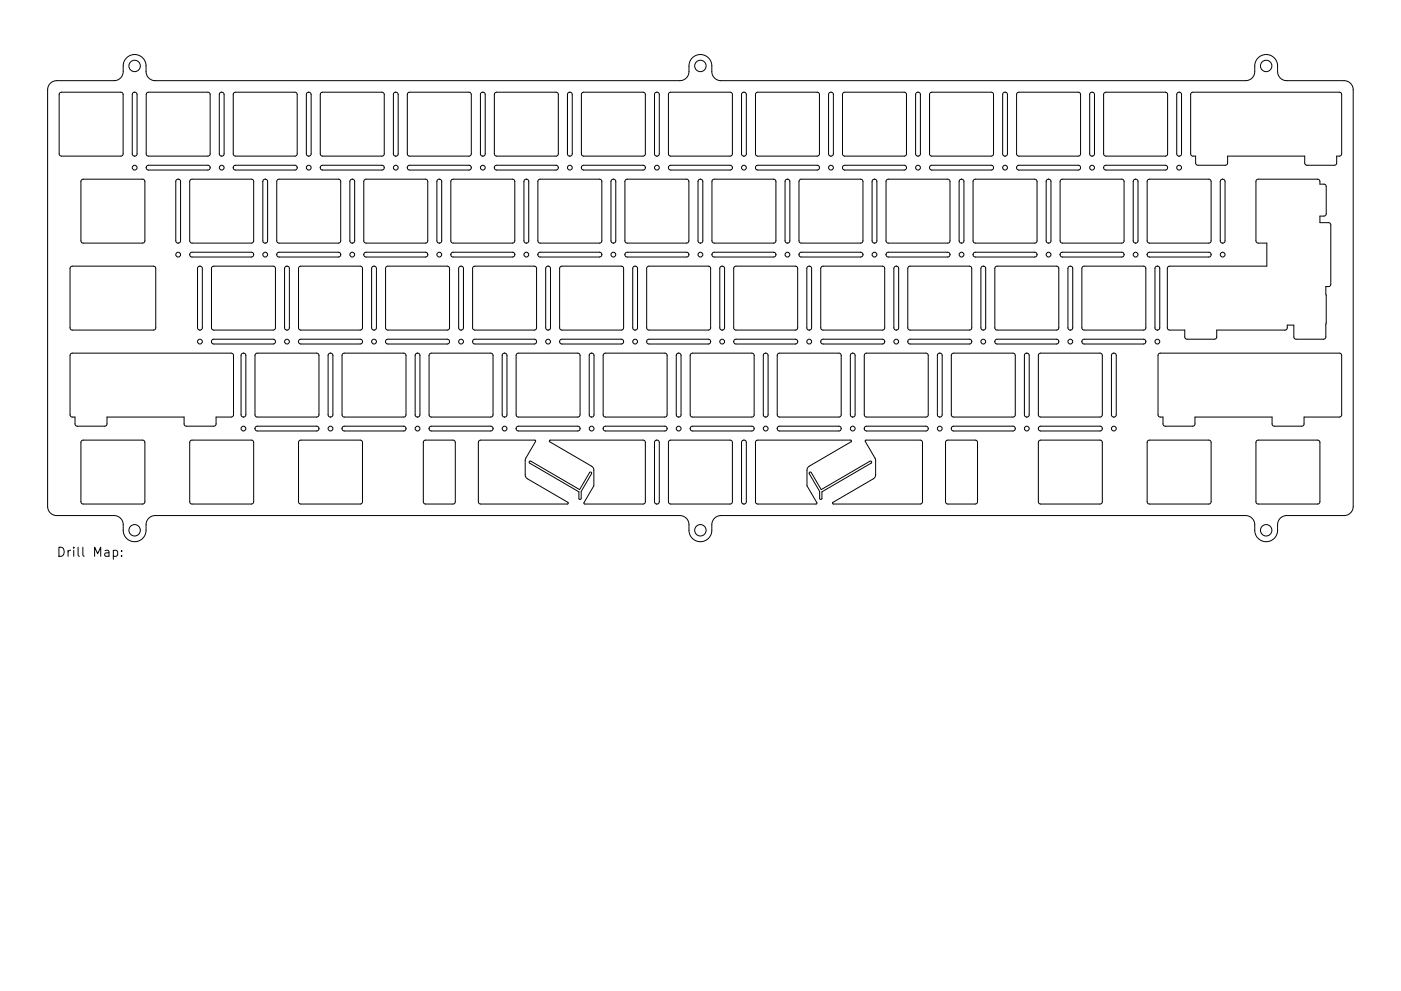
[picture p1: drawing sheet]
<svg xmlns="http://www.w3.org/2000/svg" width="297mm" height="210mm" viewBox="0 0 297 210" stroke-linecap="round" stroke-linejoin="round" font-family="sans-serif">
<defs><g id="words">
<g font-size="2.7">
<text x="11.9" y="118.7">Drill</text>
<text x="19.7" y="118.7">Map:</text>
</g>
</g></defs>
<g fill="none" stroke="#000" stroke-width=".21">
<path d="M10.7 17.7l.7-.5 .6-.1h12.2a1.94 1.94 0 0 0 1.9-1.9v-1.2a2.42 2.42 0 0 1 2.4-2.4 2.42 2.42 0 0 1 2.5 2.4v1.4a1.94 1.94 0 0 0 1.9 1.7h111.4a1.94 1.94 0 0 0 1.8-1.9v-1.2a2.42 2.42 0 0 1 2.4-2.4 2.42 2.42 0 0 1 2.4 2.4v1.4a1.94 1.94 0 0 0 2 1.7h111.4a1.94 1.94 0 0 0 1.7-1.9v-1.2a2.42 2.42 0 0 1 2.4-2.4 2.42 2.42 0 0 1 2.5 2.4v1.4a1.94 1.94 0 0 0 1.9 1.7h12.2a1.94 1.94 0 0 1 1.9 2v88.5a1.94 1.94 0 0 1-1.9 1.8h-12.4a1.94 1.94 0 0 0-1.7 1.9v1.2a2.42 2.42 0 0 1-2.5 2.4 2.42 2.42 0 0 1-2.4-2.4v-1.3a1.93 1.93 0 0 0-1.9-1.8h-111.4a1.94 1.94 0 0 0-1.8 1.9v1.2a2.42 2.42 0 0 1-2.4 2.4 2.42 2.42 0 0 1-2.4-2.4v-1.3a1.94 1.94 0 0 0-2-1.8h-111.4a1.94 1.94 0 0 0-1.7 1.9v1.2a2.42 2.42 0 0 1-2.5 2.4 2.42 2.42 0 0 1-2.4-2.4v-1.3a1.94 1.94 0 0 0-1.9-1.8h-12.3a1.94 1.94 0 0 1-1.8-2v-88.3l.2-.9zM12.7 19.7l.3-.1h12.6l.4 .1 .1 .3v12.6l-.1 .4-.4 .1h-12.6l-.3-.1-.2-.4v-12.6zM28.2 19.7l.5-.1 .4 .4v12.6l-.2 .4-.3 .1-.4-.1-.2-.4v-12.6zM31.1 19.7l.4-.1h12.6l.3 .1 .2 .3v12.6l-.2 .4-.3 .1h-12.6l-.4-.1-.1-.4v-12.6zM46.6 19.7l.6-.1 .3 .4v12.6l-.1 .4-.4 .1-.3-.1-.2-.4v-12.6zM49.6 19.7l.3-.1h12.6l.4 .1 .1 .3v12.6l-.1 .4-.4 .1h-12.6l-.3-.1-.1-.4v-12.6zM65.4 19.6l-.3 .1-.1 .3v12.6l.1 .4 .3 .1M65.4 19.6h.1M65.5 19.6l.3 .1 .2 .3v12.6l-.2 .4-.3 .1M68 19.7l.4-.1h12.6l.3 .1 .2 .3v12.6l-.2 .4-.3 .1h-12.6l-.4-.1-.1-.4v-12.6zM83.5 19.7l.6-.1 .3 .4v12.6l-.1 .4-.4 .1-.3-.1-.2-.4v-12.6zM86.5 19.7l.3-.1h12.6l.4 .1 .1 .3v12.6l-.1 .4-.4 .1h-12.6l-.3-.1-.1-.4v-12.6z"/>
<path d="M102 19.7l.6-.1 .3 .4v12.6l-.2 .4-.3 .1-.4-.1-.1-.4v-12.6zM105 19.7l.3-.1h12.6l.3 .1 .2 .3v12.6l-.2 .4-.3 .1h-12.6l-.3-.1-.2-.4v-12.6zM120.5 19.7l.5-.1 .3 .4v12.6l-.1 .4-.4 .1-.3-.1-.2-.4v-12.6zM123.4 19.7l.4-.1h12.5l.4 .1 .1 .3v12.6l-.1 .4-.4 .1h-12.5l-.4-.1-.1-.4v-12.6zM138.9 19.7l.6-.1 .3 .4v12.6l-.2 .4-.3 .1-.4-.1-.1-.4v-12.6zM141.9 19.7l.3-.1h12.6l.3 .1 .2 .3v12.6l-.2 .4-.3 .1h-12.6l-.3-.1-.2-.4v-12.6zM157.4 19.7l.5-.1 .3 .4v12.6l-.1 .4-.3 .1-.4-.1-.2-.4v-12.6zM160.3 19.7l.4-.1h12.6l.3 .1 .1 .3v12.6l-.1 .4-.3 .1h-12.6l-.4-.1-.1-.4v-12.6zM175.8 19.7l.6-.1 .3 .4v12.6l-.2 .4-.3 .1-.4-.1-.1-.4v-12.6zM178.8 19.7l.3-.1h12.6l.3 .1 .2 .3v12.6l-.2 .4-.3 .1h-12.6l-.3-.1-.2-.4v-12.6zM194.6 19.6l-.3 .1-.2 .3v12.6l.2 .4 .3 .1M194.6 19.6h.1"/>
<path d="M194.7 19.6l.3 .1 .1 .3v12.6l-.1 .4-.3 .1M197.2 19.7l.4-.1h12.6l.3 .1 .1 .3v12.6l-.1 .4-.3 .1h-12.6l-.4-.1-.1-.4v-12.6zM212.7 19.7l.6-.1 .3 .4v12.6l-.1 .4-.4 .1-.3-.1-.2-.4v-12.6zM215.7 19.7l.3-.1h12.6l.4 .1 .1 .3v12.6l-.1 .4-.4 .1h-12.6l-.3-.1-.2-.4v-12.6zM231.2 19.7l.5-.1 .4 .4v12.6l-.2 .4-.3 .1-.4-.1-.2-.4v-12.6zM234.1 19.7l.4-.1h12.6l.3 .1 .2 .3v12.6l-.2 .4-.3 .1h-12.6l-.4-.1-.1-.4v-12.6zM249.6 19.7l.6-.1 .3 .4v12.6l-.1 .4-.4 .1-.3-.1-.2-.4v-12.6zM252.6 19.7l.3-.1h31.3l.3 .4-.1 12.8-.3 .3h-.7v1.6l-.4 .4-6-.1-.4-.3v-1.6h-16.3v1.6l-.4 .3h-6.1l-.3-.3v-1.6h-.8l-.3-.4v-12.7zM17.3 38.2l.3-.2h12.6l.4 .2 .1 .3v12.6l-.1 .3-.4 .2h-12.6l-.3-.2-.1-.3v-12.6zM31.1 35.2l.4-.1h12.6l.3 .1 .2 .4-.2 .3-.3 .2h-12.6l-.5-.3zM37.4 38.2l.6-.2 .3 .5v12.6l-.2 .3-.3 .2-.4-.1-.1-.4v-12.6zM40.4 38.2l.3-.2h12.6l.3 .2 .2 .3v12.6l-.2 .3-.3 .2h-12.6l-.3-.2-.2-.3v-12.6z"/>
<path d="M49.6 35.2l.3-.1h12.6l.4 .1 .1 .4-.1 .3-.4 .2h-12.6l-.4-.3zM55.9 38.2l.5-.2 .3 .5v12.6l-.1 .3-.3 .2-.4-.1-.2-.4v-12.6zM58.8 38.2l.4-.2h12.6l.3 .2 .1 .3v12.6l-.1 .3-.3 .2h-12.6l-.4-.2-.1-.3v-12.6zM65.4 33.1h.1M68 35.2l.4-.1h12.6l.4 .1 .1 .4-.2 .3-.3 .2h-12.6l-.5-.3zM74.7 38l-.4 .2-.1 .3v12.6l.1 .3 .4 .2M74.7 38h.1M74.7 38l.4 .2 .1 .3v12.6l-.1 .3-.4 .2M77.3 38.2l.3-.2h12.6l.4 .2 .1 .3v12.6l-.1 .3-.4 .2h-12.6l-.3-.2-.2-.3v-12.6zM86.5 35.2l.3-.1h12.6l.4 .1 .1 .4-.1 .3-.4 .2h-12.6l-.4-.3zM92.8 38.2l.5-.2 .3 .5v12.6l-.1 .3-.3 .2-.4-.1-.2-.4v-12.6zM95.7 38.2l.4-.2h12.6l.3 .2 .1 .3v12.6l-.1 .3-.3 .2h-12.6l-.4-.2-.1-.3v-12.6z"/>
<path d="M105 35.2l.3-.1h12.6l.4 .1 .1 .4-.2 .3-.3 .2h-12.6l-.5-.3zM111.2 38.2l.6-.2 .3 .5v12.6l-.1 .3-.4 .2-.3-.1-.2-.4v-12.6zM114.2 38.2l.3-.2h12.6l.4 .2 .1 .3v12.6l-.1 .3-.4 .2h-12.6l-.3-.2-.2-.3v-12.6zM123.4 35.2l.4-.1h12.5l.4 .1 .1 .4-.1 .3-.4 .2h-12.5l-.5-.3zM129.7 38.2l.5-.2 .4 .5v12.6l-.2 .3-.3 .2-.4-.1-.2-.4v-12.6zM132.6 38.2l.4-.2h12.6l.3 .2 .2 .3v12.6l-.2 .3-.3 .2h-12.6l-.4-.2-.1-.3v-12.6zM141.9 35.2l.3-.1h12.6l.4 .1 .1 .4-.2 .3-.3 .2h-12.6l-.5-.3zM148.1 38.2l.6-.2 .3 .5v12.6l-.1 .3-.4 .2-.3-.1-.2-.4v-12.6zM151.1 38.2l.3-.2h12.6l.4 .2 .1 .3v12.6l-.1 .3-.4 .2h-12.6l-.3-.2-.2-.3v-12.6zM160.3 35.2l.4-.1h12.6l.3 .1 .1 .4-.1 .3-.3 .2h-12.6l-.5-.3zM166.6 38.2l.5-.2 .4 .5v12.6l-.2 .3-.3 .2-.4-.1-.2-.4v-12.6zM169.5 38.2l.4-.2h12.6l.3 .2 .2 .3v12.6l-.2 .3-.3 .2h-12.6l-.4-.2-.1-.3v-12.6z"/>
<path d="M178.8 35.2l.3-.1h12.6l.4 .1 .1 .4-.2 .3-.3 .2h-12.6l-.4-.3zM185.4 38l-.4 .2-.1 .3v12.6l.1 .3 .4 .2M185.4 38h.1M185.4 38l.4 .2 .1 .3v12.6l-.1 .3-.4 .2M188 38.2l.3-.2h12.6l.4 .2 .1 .3v12.6l-.1 .3-.4 .2h-12.6l-.3-.2-.1-.3v-12.6zM194.6 33.1h.1M197.2 35.2l.4-.1h12.6l.3 .1 .1 .4-.1 .3-.3 .2h-12.6l-.5-.3zM203.5 38.2l.6-.2 .3 .5v12.6l-.2 .3-.3 .2-.4-.1-.1-.4v-12.6zM206.5 38.2l.3-.2h12.6l.3 .2 .2 .3v12.6l-.2 .3-.3 .2h-12.6l-.3-.2-.2-.3v-12.6zM215.7 35.2l.3-.1h12.6l.4 .1 .1 .4-.1 .3-.4 .2h-12.6l-.4-.3zM222 38.2l.5-.2 .3 .5v12.6l-.1 .3-.4 .2-.3-.1-.2-.4v-12.6zM224.9 38.2l.3-.2h12.6l.4 .2 .1 .3v12.6l-.1 .3-.4 .2h-12.6l-.3-.2-.1-.3v-12.6z"/>
<path d="M234.1 35.2l.4-.1h12.6l.3 .1 .2 .4-.2 .3-.3 .2h-12.6l-.5-.3zM240.4 38.2l.6-.2 .3 .5v12.6l-.2 .3-.3 .2-.4-.1-.1-.4v-12.6zM243.4 38.2l.3-.2h12.6l.3 .2 .2 .3v12.6l-.2 .3-.3 .2h-12.6l-.3-.2-.2-.3v-12.6zM258.9 38.2l.5-.2 .3 .5v12.6l-.1 .3-.4 .2-.3-.1-.2-.4v-12.6zM15 56.6l.3-.1 17.5 .1 .2 .4-.1 12.8-.4 .2-17.4-.1-.3-.4v-12.5zM40.4 53.7l.3-.2h12.6l.4 .2 .1 .3-.2 .4-.3 .1h-12.6l-.4-.3zM42 56.6l.6-.1 .3 .5v12.5l-.1 .4-.4 .1-.3-.1-.2-.4v-12.5zM45 56.6l.3-.1h12.6l.4 .1 .1 .4v12.5l-.1 .4-.4 .1h-12.6l-.3-.1-.2-.4v-12.5zM58.8 53.7l.4-.2h12.6l.3 .2 .1 .3-.1 .4-.3 .1h-12.6l-.5-.3zM60.5 56.6l.5-.1 .4 .5v12.5l-.2 .4-.3 .1-.4-.1-.2-.4v-12.5zM63.4 56.6l.4-.1h12.6l.3 .1 .2 .4v12.5l-.2 .4-.3 .1h-12.6l-.4-.1-.1-.4v-12.5zM74.7 51.6h.1"/>
<path d="M77.3 53.7l.3-.2h12.6l.4 .2 .1 .3-.1 .4-.4 .1h-12.6l-.4-.3zM78.9 56.6l.6-.1 .3 .5v12.5l-.1 .4-.4 .1-.3-.1-.2-.4v-12.5zM81.9 56.6l.3-.1h12.6l.4 .1 .1 .4v12.5l-.1 .4-.4 .1h-12.6l-.3-.1-.2-.4v-12.5zM95.7 53.7l.4-.2h12.6l.3 .2 .1 .3-.1 .4-.3 .1h-12.6l-.5-.3zM97.4 56.6l.5-.1 .4 .5v12.5l-.2 .4-.3 .1-.4-.1-.2-.4v-12.5zM100.3 56.6l.4-.1h12.6l.3 .1 .2 .4v12.5l-.2 .4-.3 .1h-12.6l-.4-.1-.1-.4v-12.5zM114.2 53.7l.3-.2h12.6l.4 .2 .1 .3-.1 .4-.4 .1h-12.6l-.4-.3zM115.8 56.6l.6-.1 .3 .5v12.5l-.1 .4-.4 .1-.3-.1-.2-.4v-12.5zM118.8 56.6l.3-.1h12.6l.4 .1 .1 .4v12.5l-.1 .4-.4 .1h-12.6l-.3-.1-.1-.4v-12.5zM132.6 53.7l.4-.2h12.6l.3 .2 .2 .3-.2 .4-.3 .1h-12.6l-.5-.3zM134.3 56.6l.6-.1 .3 .5v12.5l-.2 .4-.3 .1-.4-.1-.1-.4v-12.5zM137.2 56.6l.4-.1h12.6l.3 .1 .2 .4v12.5l-.2 .4-.3 .1h-12.6l-.4-.1-.1-.4v-12.5z"/>
<path d="M151.1 53.7l.3-.2h12.6l.4 .2 .1 .3-.1 .4-.4 .1h-12.6l-.4-.3zM152.7 56.6l.6-.1 .3 .5v12.5l-.1 .4-.4 .1-.3-.1-.2-.4v-12.5zM155.7 56.6l.3-.1h12.6l.4 .1 .1 .4v12.5l-.1 .4-.4 .1h-12.6l-.3-.1-.1-.4v-12.5zM169.5 53.7l.4-.2h12.6l.3 .2 .2 .3-.2 .4-.3 .1h-12.6l-.5-.3zM171.2 56.6l.6-.1 .3 .5v12.5l-.2 .4-.3 .1-.4-.1-.1-.4v-12.5zM174.2 56.6l.3-.1h12.6l.3 .1 .2 .4v12.5l-.2 .4-.3 .1h-12.6l-.3-.1-.2-.4v-12.5zM185.4 51.6h.1M188 53.7l.3-.2h12.6l.4 .2 .1 .3-.1 .4-.4 .1h-12.6l-.4-.3zM190 56.5l-.3 .1-.2 .4v12.5l.2 .4 .3 .1M190 56.5h.1M190 56.5l.4 .1 .1 .4v12.5l-.1 .4-.4 .1M192.6 56.6l.4-.1h12.5l.4 .1 .1 .4v12.5l-.1 .4-.4 .1h-12.5l-.4-.1-.1-.4v-12.5z"/>
<path d="M206.5 53.7l.3-.2h12.6l.4 .2 .1 .3-.2 .4-.3 .1h-12.6l-.5-.3zM208.1 56.6l.6-.1 .3 .5v12.5l-.2 .4-.3 .1-.4-.1-.1-.4v-12.5zM211.1 56.6l.3-.1h12.6l.3 .1 .2 .4v12.5l-.2 .4-.3 .1h-12.6l-.3-.1-.2-.4v-12.5zM224.9 53.7l.3-.2h12.6l.4 .2 .1 .3-.1 .4-.4 .1h-12.6l-.4-.3zM226.6 56.6l.5-.1 .3 .5v12.5l-.1 .4-.3 .1-.4-.1-.2-.4v-12.5zM229.5 56.6l.4-.1h12.6l.3 .1 .1 .4v12.5l-.1 .4-.3 .1h-12.6l-.4-.1-.1-.4v-12.5zM243.4 53.7l.3-.2h12.6l.3 .2 .2 .3-.2 .4-.3 .1h-12.6l-.5-.3zM245 56.6l.6-.1 .3 .5v12.5l-.1 .4-.4 .1-.4-.1-.1-.4v-12.5zM247.6 56.6l.4-.1h20.6v-4.9h-1.9l-.4-.4 .1-13 .4-.2h12.6l.4 .3v.8h1l.3 .2 .1 6.2-.4 .3h-1v1.4l2 .1 .2 .1 .2 .3v12.6l-.3 .5h-.8l.1 7.7-.1 3-.2 .4h-6.3l-.3-.4v-2.5h-1.4v.7l-.4 .3h-14.5v1.6l-.4 .4-6.1-.1-.3-.3v-1.6h-3.3l-.4-.3v-12.7zM15 75.1l.3-.2 33.9 .1 .3 .4v12.8l-.4 .3h-3.3v1.6l-.4 .3h-6l-.4-.4v-1.5h-16.3v1.5l-.4 .4h-6.1l-.3-.4v-1.5l-.8-.1-.2-.4-.1-12.6zM45 72.1l.3-.1h12.6l.4 .1 .1 .4-.1 .3-.4 .2h-12.6l-.4-.3zM51.3 75.1l.5-.1 .3 .4v12.6l-.1 .3-.4 .2-.3-.1-.2-.4v-12.6z"/>
<path d="M54.2 75.1l.3-.2h12.6l.4 .2 .1 .3v12.6l-.1 .3-.4 .2h-12.6l-.3-.2-.1-.3v-12.6zM63.4 72.1l.4-.1h12.6l.3 .1 .2 .4-.2 .3-.3 .2h-12.6l-.5-.3zM70 74.9l-.3 .2-.1 .3v12.6l.1 .3 .3 .2M70 74.9h.1M70.1 74.9l.3 .2 .2 .3v12.6l-.2 .3-.3 .2M72.7 75.1l.3-.2h12.6l.3 .2 .2 .3v12.6l-.2 .3-.3 .2h-12.6l-.3-.2-.2-.3v-12.6zM81.9 72.1l.3-.1h12.6l.4 .1 .1 .4-.1 .3-.4 .2h-12.6l-.4-.3zM88.2 75.1l.5-.1 .3 .4v12.6l-.1 .3-.3 .2-.4-.1-.2-.4v-12.6zM91.1 75.1l.4-.2h12.5l.4 .2 .1 .3v12.6l-.1 .3-.4 .2h-12.5l-.4-.2-.1-.3v-12.6zM100.3 72.1l.4-.1h12.6l.3 .1 .2 .4-.2 .3-.3 .2h-12.6l-.5-.3zM106.6 75.1l.6-.1 .3 .4v12.6l-.2 .3-.3 .2-.4-.1-.1-.4v-12.6zM109.6 75.1l.3-.2h12.6l.3 .2 .2 .3v12.6l-.2 .3-.3 .2h-12.6l-.3-.2-.2-.3v-12.6z"/>
<path d="M118.8 72.1l.3-.1h12.6l.4 .1 .1 .4-.1 .3-.4 .2h-12.6l-.4-.3zM125.1 75.1l.5-.1 .3 .4v12.6l-.1 .3-.3 .2-.4-.1-.2-.4v-12.6zM128 75.1l.4-.2h12.6l.3 .2 .1 .3v12.6l-.1 .3-.3 .2h-12.6l-.4-.2-.1-.3v-12.6zM137.2 72.1l.4-.1h12.6l.4 .1 .1 .4-.2 .3-.3 .2h-12.6l-.5-.3zM143.5 75.1l.6-.1 .3 .4v12.6l-.1 .3-.4 .2-.3-.1-.2-.4v-12.6zM146.5 75.1l.3-.2h12.6l.4 .2 .1 .3v12.6l-.1 .3-.4 .2h-12.6l-.3-.2-.2-.3v-12.6zM155.7 72.1l.3-.1h12.6l.4 .1 .1 .4-.1 .3-.4 .2h-12.6l-.4-.3zM162 75.1l.5-.1 .4 .4v12.6l-.2 .3-.3 .2-.4-.1-.2-.4v-12.6zM164.9 75.1l.4-.2h12.6l.3 .2 .1 .3v12.6l-.1 .3-.3 .2h-12.6l-.4-.2-.1-.3v-12.6zM174.2 72.1l.3-.1h12.6l.4 .1 .1 .4-.2 .3-.3 .2h-12.6l-.5-.3zM180.4 75.1l.6-.1 .3 .4v12.6l-.1 .3-.4 .2-.3-.1-.2-.4v-12.6zM183.4 75.1l.3-.2h12.6l.4 .2 .1 .3v12.6l-.1 .3-.4 .2h-12.6l-.3-.2-.2-.3v-12.6z"/>
<path d="M190 70h.1M192.6 72.1l.4-.1h12.5l.4 .1 .1 .4-.1 .3-.4 .2h-12.5l-.5-.3zM198.9 75.1l.5-.1 .4 .4v12.6l-.2 .3-.3 .2-.4-.1-.2-.4v-12.6zM201.8 75.1l.4-.2h12.6l.3 .2 .2 .3v12.6l-.2 .3-.3 .2h-12.6l-.4-.2-.1-.3v-12.6zM211.1 72.1l.3-.1h12.6l.4 .1 .1 .4-.2 .3-.3 .2h-12.6l-.4-.3zM217.3 75.1l.6-.1 .3 .4v12.6l-.1 .3-.4 .2-.3-.1-.2-.4v-12.6zM220.3 75.1l.3-.2h12.6l.4 .2 .1 .3v12.6l-.1 .3-.4 .2h-12.6l-.3-.2-.2-.3v-12.6zM229.5 72.1l.4-.1h12.6l.3 .1 .1 .4-.1 .3-.3 .2h-12.6l-.5-.3zM235.8 75.1l.5-.1 .4 .4v12.6l-.2 .3-.3 .2-.4-.1-.2-.4v-12.6zM245.7 75.1l.3-.2 38.1 .1 .4 .4-.1 12.8-.4 .3h-7.5v1.5l-.5 .4h-5.9l-.4-.4v-1.5h-16.3v1.5l-.4 .4h-6.1l-.3-.4v-1.5l-.8-.1-.3-.4v-12.6zM17.3 93.5l.3-.1h12.6l.4 .1 .1 .4v12.6l-.1 .3-.4 .1h-12.6l-.3-.1-.1-.3v-12.6zM40.4 93.5l.3-.1h12.6l.3 .1 .2 .4v12.6l-.2 .3-.3 .1h-12.6l-.3-.1-.2-.3v-12.6z"/>
<path d="M54.2 90.6l.3-.2h12.6l.4 .2 .1 .4-.1 .3-.4 .1h-12.6l-.4-.3zM63.4 93.5l.4-.1h12.6l.3 .1 .2 .4v12.6l-.2 .3-.3 .1h-12.6l-.4-.1-.1-.3v-12.6zM70 88.5h.1M72.7 90.6l.3-.2h12.6l.4 .2 .1 .4-.2 .3-.3 .1h-12.6l-.5-.3zM89.9 93.5l.3-.1h5.8l.5 .3v12.8l-.2 .4h-6.1l-.4-.2-.1-12.8zM91.1 90.6l.4-.2h12.5l.4 .2 .1 .4-.1 .3-.4 .1h-12.5l-.5-.3zM101.6 93.5l.3-.1h11.6l.1 .3-2.2 3.7v3.8l.4 .4 8.6 5 .1 .3h-18.9l-.2-.4v-12.6zM109.6 90.6l.3-.2h12.6l.4 .2 .1 .4-.2 .3-.3 .1h-12.6l-.4-.3zM112.3 97.9l.3-.1 10.3 6.1 2.1-3.7h.3l.1 .3-2.2 3.8v1.6l-.3 .1-.2-.2v-1.5l-10.4-6zM116.5 93.4l20.1 .1 .2 .4-.1 12.8-.4 .2h-12.4l-.1-.3 2.1-3.5v-3.4l-.1-.4-.4-.4-8.8-5.2zM128 90.6l.4-.2h12.6l.3 .2 .1 .4-.1 .3-.3 .1h-12.6l-.5-.3zM138.9 93.5l.6-.1 .3 .5v12.6l-.2 .3-.3 .1-.4-.1-.1-.3v-12.6z"/>
<path d="M141.9 93.5l.3-.1h12.6l.3 .1 .2 .4v12.6l-.2 .3-.3 .1h-12.6l-.3-.1-.2-.3v-12.6zM146.5 90.6l.3-.2h12.6l.4 .2 .1 .4-.1 .3-.4 .1h-12.6l-.4-.3zM157.4 93.5l.5-.1 .3 .5v12.6l-.1 .3-.3 .1-.4-.1-.2-.3v-12.6zM160.3 93.5l.4-.1h19.6l.2 .2-8.9 5.3-.4 .4-.1 .4v3.4l2.1 3.5-.1 .3h-12.4l-.4-.1-.1-.3v-12.6zM164.9 90.6l.4-.2h12.6l.3 .2 .1 .4-.1 .3-.3 .1h-12.6l-.5-.3zM183.4 90.6l.3-.2h12.6l.4 .2 .1 .4-.1 .3-.4 .1h-12.6l-.4-.3zM183.5 93.4h11.6l.4 .2 .1 .3v12.6l-.2 .3-.3 .1h-18.5v-.3l8.6-5 .3-.4 .1-.5v-3.3l-2.1-3.7zM200.6 93.5l.4-.1h5.8l.4 .3 .1 12.8-.3 .4h-6l-.5-.2v-12.8zM201.8 90.6l.4-.2h12.6l.3 .2 .2 .4-.2 .3-.3 .1h-12.6l-.5-.3zM220.3 90.6l.3-.2h12.6l.4 .2 .1 .4-.1 .3-.4 .1h-12.6l-.4-.3zM220.3 93.5l.3-.1h12.6l.4 .1 .1 .4v12.6l-.1 .3-.4 .1h-12.6l-.3-.1-.2-.3v-12.6zM243.4 93.5l.3-.1h12.6l.3 .1 .2 .4v12.6l-.2 .3-.3 .1h-12.6l-.3-.1-.2-.3v-12.6z"/>
<path d="M266.4 93.5l.4-.1h12.6l.3 .1 .1 .4v12.6l-.1 .3-.3 .1h-12.6l-.4-.1-.1-.3v-12.6zM17.6 116.1v1.7l.2 .2M171.6 100.2h.4l2.1 3.7 10.4-6.1 .3 .2-.1 .3-10.4 6v1.4l-.2 .3-.3-.2v-1.5l-2.2-3.8z"/>
<circle cx="28.5" cy="14" r="1.21"/>
<circle cx="148.5" cy="14" r="1.21"/>
<circle cx="268.5" cy="14" r="1.21"/>
<circle cx="28.6" cy="35.6" r=".51"/>
<circle cx="47" cy="35.6" r=".51"/>
<circle cx="65.5" cy="35.6" r=".51"/>
<circle cx="83.9" cy="35.6" r=".51"/>
<circle cx="102.4" cy="35.6" r=".51"/>
<circle cx="120.8" cy="35.6" r=".51"/>
<circle cx="139.3" cy="35.6" r=".51"/>
<circle cx="157.7" cy="35.6" r=".51"/>
<circle cx="176.2" cy="35.6" r=".51"/>
<circle cx="194.6" cy="35.6" r=".51"/>
<circle cx="213.1" cy="35.6" r=".51"/>
<circle cx="231.5" cy="35.6" r=".51"/>
<circle cx="250" cy="35.6" r=".51"/>
<circle cx="37.8" cy="54" r=".51"/>
<circle cx="56.2" cy="54" r=".51"/>
<circle cx="74.7" cy="54" r=".51"/>
<circle cx="93.1" cy="54" r=".51"/>
<circle cx="111.6" cy="54" r=".51"/>
<circle cx="130" cy="54" r=".51"/>
<circle cx="148.5" cy="54" r=".51"/>
<circle cx="167" cy="54" r=".51"/>
<circle cx="185.4" cy="54" r=".51"/>
<circle cx="203.9" cy="54" r=".51"/>
<circle cx="222.3" cy="54" r=".51"/>
<circle cx="240.8" cy="54" r=".51"/>
<circle cx="259.2" cy="54" r=".51"/>
<circle cx="42.4" cy="72.5" r=".51"/>
<circle cx="60.8" cy="72.5" r=".51"/>
<circle cx="79.3" cy="72.5" r=".51"/>
<circle cx="97.8" cy="72.5" r=".51"/>
<circle cx="116.2" cy="72.5" r=".51"/>
<circle cx="134.7" cy="72.5" r=".51"/>
<circle cx="153.1" cy="72.5" r=".51"/>
<circle cx="171.6" cy="72.5" r=".51"/>
<circle cx="190" cy="72.5" r=".51"/>
<circle cx="208.5" cy="72.5" r=".51"/>
<circle cx="226.9" cy="72.5" r=".51"/>
<circle cx="245.4" cy="72.5" r=".51"/>
<circle cx="51.6" cy="90.9" r=".51"/>
<circle cx="70.1" cy="90.9" r=".51"/>
<circle cx="88.5" cy="90.9" r=".51"/>
<circle cx="107" cy="90.9" r=".51"/>
<circle cx="125.4" cy="90.9" r=".51"/>
<circle cx="143.9" cy="90.9" r=".51"/>
<circle cx="162.3" cy="90.9" r=".51"/>
<circle cx="180.8" cy="90.9" r=".51"/>
<circle cx="199.2" cy="90.9" r=".51"/>
<circle cx="217.7" cy="90.9" r=".51"/>
<circle cx="236.2" cy="90.9" r=".51"/>
<circle cx="28.5" cy="112.5" r="1.21"/>
<circle cx="148.5" cy="112.5" r="1.21"/>
<circle cx="268.5" cy="112.5" r="1.21"/>
</g>
<use href="#words"/>
</svg>
